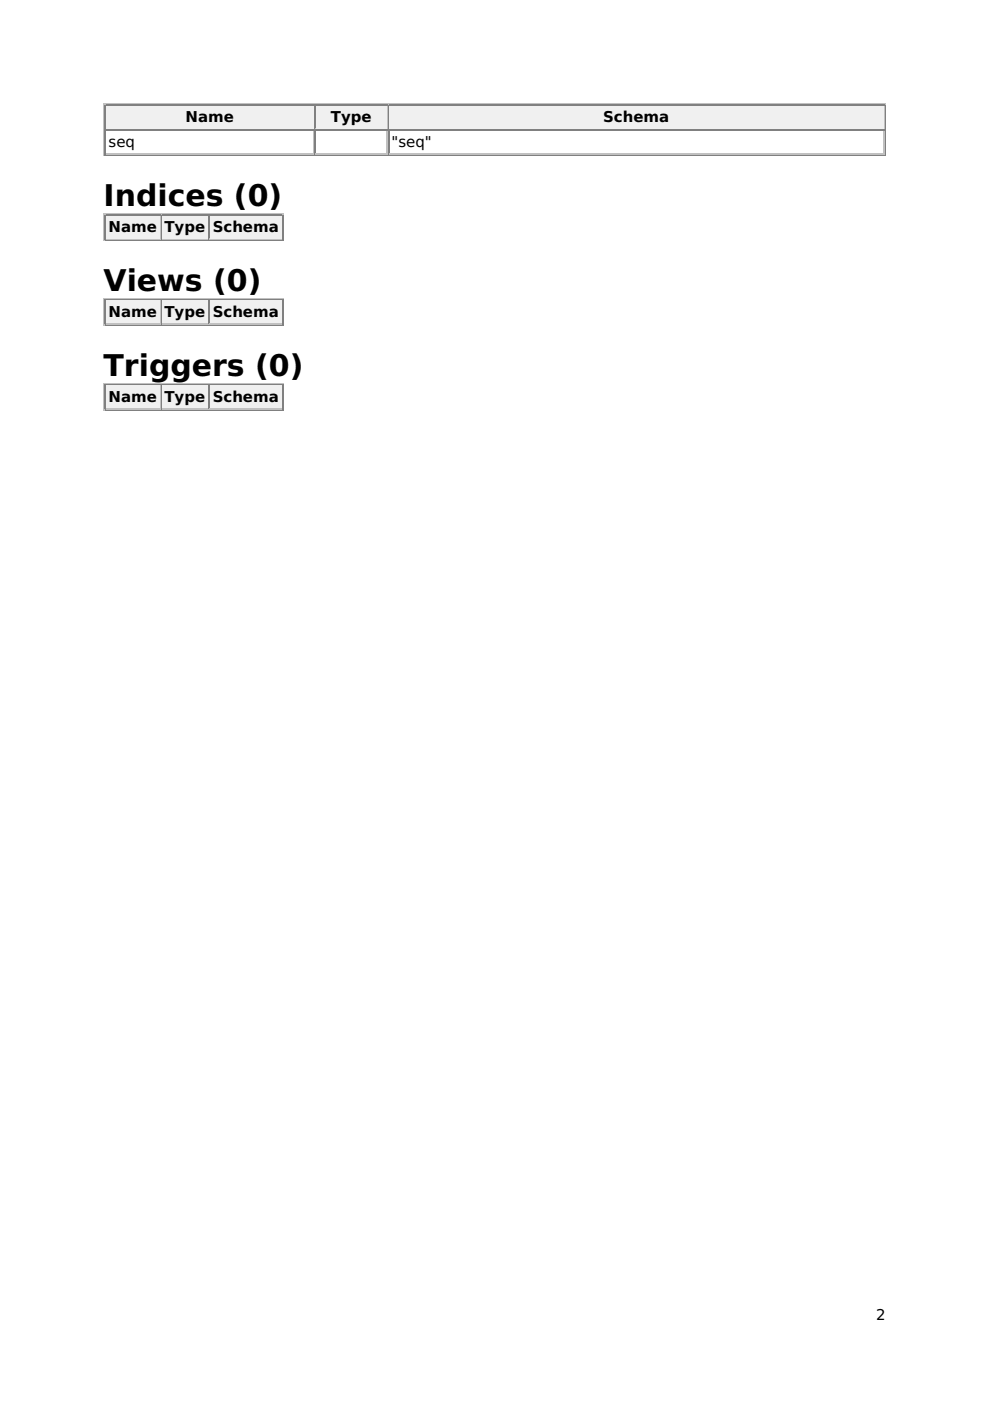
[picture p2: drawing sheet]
<svg xmlns="http://www.w3.org/2000/svg" width="210mm" height="297mm" viewBox="0 0 210 297" stroke-linecap="round" stroke-linejoin="round" font-family="sans-serif">
<defs><g id="words">
<g font-size="6.3">
<text x="22" y="43.7">Indices (0)</text>
<text x="22" y="61.6">Views (0)</text>
<text x="22" y="79.6">Triggers (0)</text>
</g>
<g font-size="3.2">
<text x="39.3" y="25.9">Name</text>
<text x="70.1" y="25.9">Type</text>
<text x="127.9" y="25.9">Schema</text>
<text x="23" y="31.2">seq</text>
<text x="83" y="31.2">&quot;seq&quot;</text>
<text x="23" y="49.2">Name</text>
<text x="34.9" y="49.2">Type</text>
<text x="45.1" y="49.2">Schema</text>
<text x="23" y="67.2">Name</text>
<text x="34.9" y="67.2">Type</text>
<text x="45.1" y="67.2">Schema</text>
<text x="23" y="85.2">Name</text>
<text x="34.9" y="85.2">Type</text>
<text x="45.1" y="85.2">Schema</text>
<text x="185.7" y="279.9">2</text>
</g>
</g></defs>
<path d="M22.1 22v11.1M22.2 22.1h165.7M22.5 27.4h44.2M66.5 22.5v4.8" fill="none" stroke="#c0c0c0" stroke-width=".26"/>
<path d="M22.2 32.9h165.7M22.4 22.2v5.3M22.5 22.4h44.2M187.7 22.2v10.6" fill="none" stroke="#808080" stroke-width=".26"/>
<g fill="#f0f0f0">
<path d="M22.5 22.5h44v4.8h-44z"/>
<path d="M39.2 23h10.2v3.7h-10.2z"/>
</g>
<path d="M66.8 22.2v5.3M66.9 22.4h15.4" fill="none" stroke="#808080" stroke-width=".26"/>
<path d="M66.9 27.4h15.4M82.2 22.5v4.8" fill="none" stroke="#c0c0c0" stroke-width=".26"/>
<g fill="#f0f0f0">
<path d="M67 22.5h15v4.8h-15z"/>
<path d="M70.1 23h8.7v3.7h-8.7z"/>
</g>
<path d="M82.4 22.2v5.3M82.5 22.4h105.1" fill="none" stroke="#808080" stroke-width=".26"/>
<path d="M82.5 27.4h105.1M187.5 22.5v4.8" fill="none" stroke="#c0c0c0" stroke-width=".26"/>
<g fill="#f0f0f0">
<path d="M82.5 22.5h104.8v4.8h-104.8z"/>
<path d="M127.8 23h14v3.7h-14z"/>
</g>
<path d="M22.4 27.5v5.3M22.5 27.6h44.2M66.8 27.5v5.3M66.9 27.6h15.4M82.4 27.5v5.3M82.5 27.6h105.1M22.2 50.9h37.9M22.4 45.5v5.3M22.5 45.6h11.6M59.9 45.5v5.3" fill="none" stroke="#808080" stroke-width=".26"/>
<path d="M22.5 32.7h44.2M66.5 27.8v4.7M66.9 32.7h15.4M82.2 27.8v4.7M82.5 32.7h105.1M187.5 27.8v4.7M22.1 45.2v5.9M22.2 45.4h37.9M22.5 50.7h11.6M34 45.8v4.7" fill="none" stroke="#c0c0c0" stroke-width=".26"/>
<g fill="#f0f0f0">
<path d="M22.5 45.8h11.3v4.7h-11.3z"/>
<path d="M23 46.3h10.3v3.7h-10.3z"/>
</g>
<path d="M34.3 45.5v5.3M34.4 45.6h10" fill="none" stroke="#808080" stroke-width=".26"/>
<path d="M34.4 50.7h10M44.3 45.8v4.7" fill="none" stroke="#c0c0c0" stroke-width=".26"/>
<g fill="#f0f0f0">
<path d="M34.3 45.8h9.7v4.7h-9.7z"/>
<path d="M34.7 46.3h8.6v3.7h-8.6z"/>
</g>
<path d="M44.3 45.5v5.3M44.4 45.6h15.4" fill="none" stroke="#808080" stroke-width=".26"/>
<path d="M44.4 50.7h15.4M59.7 45.8v4.7" fill="none" stroke="#c0c0c0" stroke-width=".26"/>
<g fill="#f0f0f0">
<path d="M44.6 45.8h15v4.7h-15z"/>
<path d="M45 46.3h14v3.7h-14z"/>
</g>
<path d="M22.1 63.2v5.9M22.2 63.4h37.9M22.5 68.7h11.6M34 63.8v4.7" fill="none" stroke="#c0c0c0" stroke-width=".26"/>
<path d="M22.2 68.9h37.9M22.4 63.5v5.3M22.5 63.6h11.6M59.9 63.5v5.3" fill="none" stroke="#808080" stroke-width=".26"/>
<g fill="#f0f0f0">
<path d="M22.5 63.8h11.3v4.7h-11.3z"/>
<path d="M23 64.3h10.3v3.7h-10.3z"/>
</g>
<path d="M34.3 63.5v5.3M34.4 63.6h10" fill="none" stroke="#808080" stroke-width=".26"/>
<path d="M34.4 68.7h10M44.3 63.8v4.7" fill="none" stroke="#c0c0c0" stroke-width=".26"/>
<g fill="#f0f0f0">
<path d="M34.3 63.8h9.7v4.7h-9.7z"/>
<path d="M34.7 64.3h8.6v3.7h-8.6z"/>
</g>
<path d="M44.3 63.5v5.3M44.4 63.6h15.4" fill="none" stroke="#808080" stroke-width=".26"/>
<path d="M44.4 68.7h15.4M59.7 63.8v4.7" fill="none" stroke="#c0c0c0" stroke-width=".26"/>
<g fill="#f0f0f0">
<path d="M44.6 63.8h15v4.7h-15z"/>
<path d="M45 64.3h14v3.7h-14z"/>
</g>
<path d="M22.1 81.2v5.8M22.2 81.4h37.9M22.5 86.7h11.6M34 81.8v4.7" fill="none" stroke="#c0c0c0" stroke-width=".26"/>
<path d="M22.2 86.9h37.9M22.4 81.5v5.3M22.5 81.6h11.6M59.9 81.5v5.3" fill="none" stroke="#808080" stroke-width=".26"/>
<g fill="#f0f0f0">
<path d="M22.5 81.8h11.3v4.7h-11.3z"/>
<path d="M23 82.3h10.3v3.7h-10.3z"/>
</g>
<path d="M34.3 81.5v5.3M34.4 81.6h10" fill="none" stroke="#808080" stroke-width=".26"/>
<path d="M34.4 86.7h10M44.3 81.8v4.7" fill="none" stroke="#c0c0c0" stroke-width=".26"/>
<g fill="#f0f0f0">
<path d="M34.3 81.8h9.7v4.7h-9.7z"/>
<path d="M34.7 82.3h8.6v3.7h-8.6z"/>
</g>
<path d="M44.3 81.5v5.3M44.4 81.6h15.4" fill="none" stroke="#808080" stroke-width=".26"/>
<path d="M44.4 86.7h15.4M59.7 81.8v4.7" fill="none" stroke="#c0c0c0" stroke-width=".26"/>
<g fill="#f0f0f0">
<path d="M44.6 81.8h15v4.7h-15z"/>
<path d="M45 82.3h14v3.7h-14z"/>
</g>
<use href="#words"/>
</svg>
